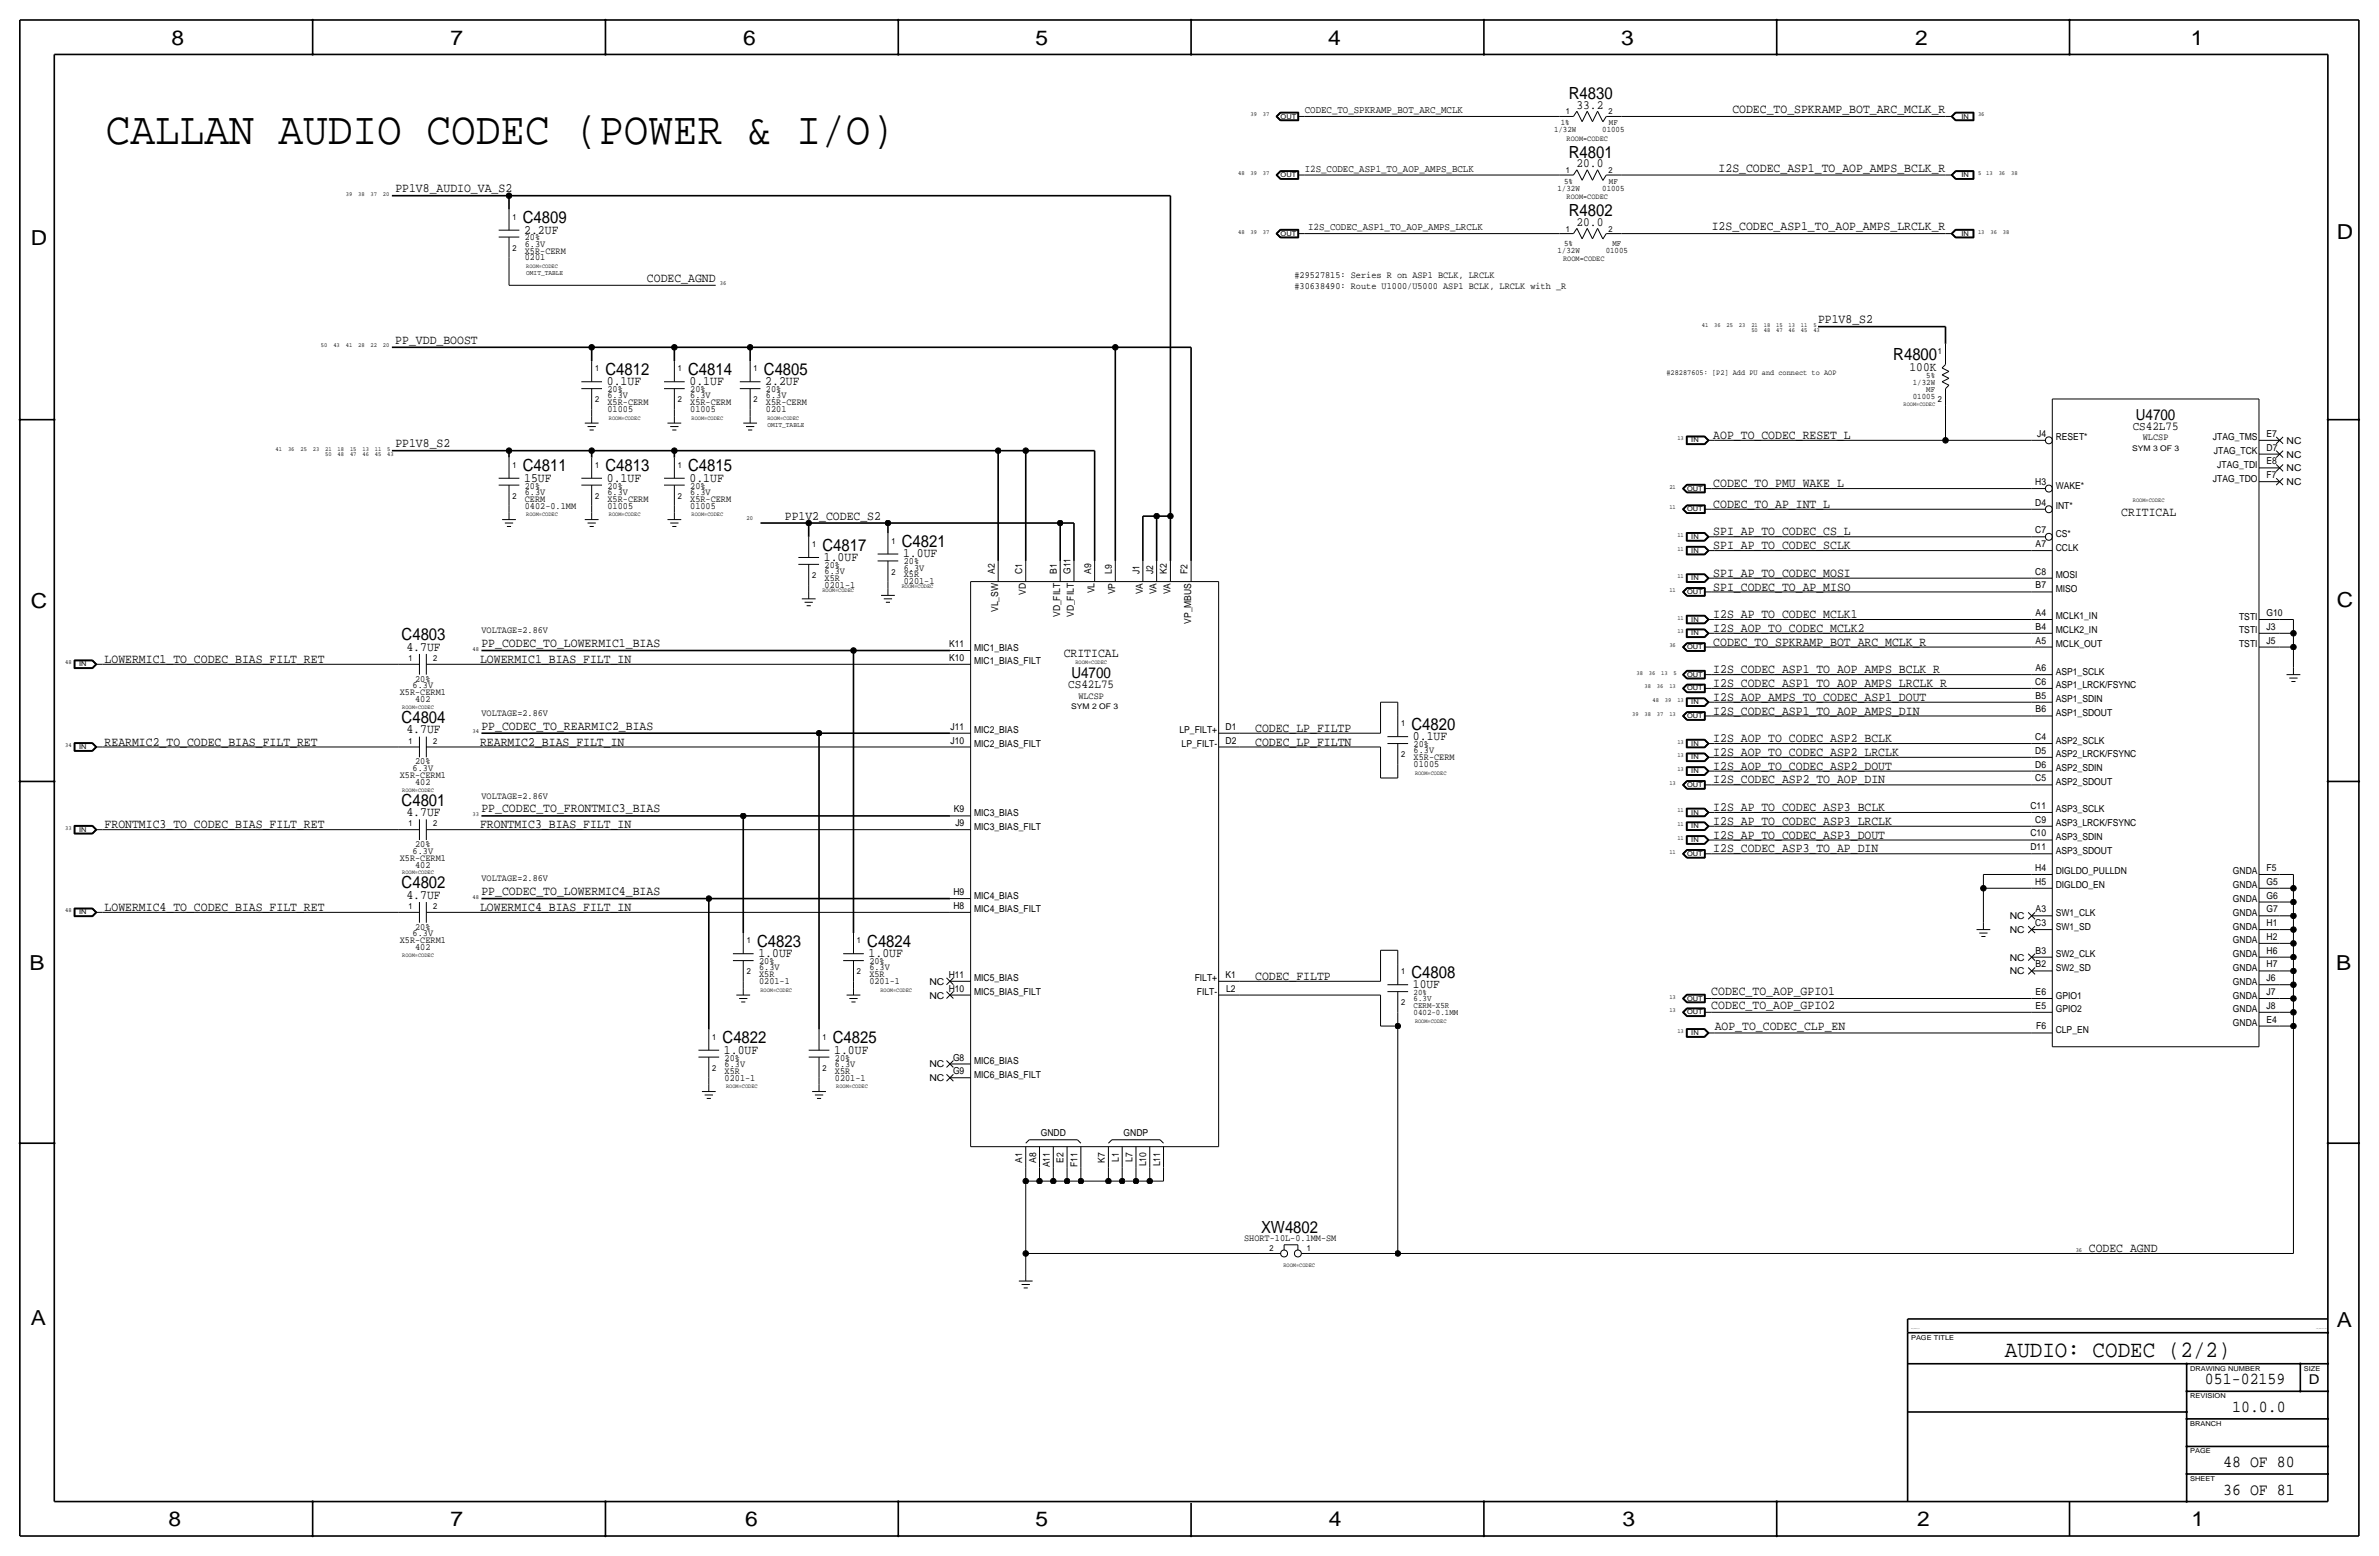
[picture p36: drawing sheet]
<svg xmlns="http://www.w3.org/2000/svg" width="877mm" height="574mm" viewBox="0 0 877 574" stroke-linecap="round" stroke-linejoin="round" font-family="sans-serif">
<defs><g id="words">
<text font-size="17" x="39.1" y="53.1">CALLAN AUDIO CODEC (POWER &amp; I/O)</text>
<text font-size="8.6" x="739.1" y="500.1">AUDIO: CODEC (2/2)</text>
<g font-size="7.6">
<text x="63.2" y="16.5">8</text>
<text x="166.1" y="16.5">7</text>
<text x="274" y="16.5">6</text>
<text x="381.7" y="16.5">5</text>
<text x="489.7" y="16.5">4</text>
<text x="597.6" y="16.5">3</text>
<text x="706.1" y="16.5">2</text>
<text x="807.7" y="16.5">1</text>
<text x="861.5" y="88.1">D</text>
<text x="11.4" y="90.4">D</text>
<text x="11.4" y="224.3">C</text>
<text x="861.5" y="223.8">C</text>
<text x="10.8" y="357.6">B</text>
<text x="861.3" y="357.4">B</text>
<text x="11.3" y="488.4">A</text>
<text x="861.5" y="489.2">A</text>
<text x="62.2" y="562.6">8</text>
<text x="166" y="562.6">7</text>
<text x="274.8" y="562.6">6</text>
<text x="381.7" y="562.6">5</text>
<text x="489.9" y="562.6">4</text>
<text x="598.1" y="562.6">3</text>
<text x="706.8" y="562.6">2</text>
<text x="807.9" y="562.6">1</text>
</g>
<g font-size="6.2">
<text x="578.3" y="36.6">R4830</text>
<text x="578.3" y="58.2">R4801</text>
<text x="192.7" y="82.3">C4809</text>
<text x="578.3" y="79.8">R4802</text>
<text x="698" y="132.8">R4800</text>
<text x="223.2" y="138.2">C4812</text>
<text x="253.7" y="138.2">C4814</text>
<text x="281.6" y="138.2">C4805</text>
<text x="192.7" y="173.7">C4811</text>
<text x="223.2" y="173.7">C4813</text>
<text x="253.7" y="173.7">C4815</text>
<text x="303.2" y="202.9">C4817</text>
<text x="332.4" y="201.7">C4821</text>
<text x="148.1" y="236">C4803</text>
<text x="148.1" y="266.4">C4804</text>
<text x="520.4" y="269">C4820</text>
<text x="148.1" y="296.9">C4801</text>
<text x="148.1" y="327.4">C4802</text>
<text x="279.1" y="349">C4823</text>
<text x="319.7" y="349">C4824</text>
<text x="520.4" y="360.4">C4808</text>
<text x="266.4" y="384.6">C4822</text>
<text x="307" y="384.6">C4825</text>
<text x="464.9" y="454.7">XW4802</text>
<text x="812.9" y="510.3">051-02159</text>
<text x="822.9" y="520.4">10.0.0</text>
<text x="819.6" y="540.8">48 OF 80</text>
<text x="819.6" y="550.9">36 OF 81</text>
</g>
<g font-size="5.6">
<text x="787.4" y="154.7">U4700</text>
<text x="395" y="249.9">U4700</text>
</g>
<text font-size="5" x="851.2" y="510.3">D</text>
<g font-size="4.7">
<text x="581.2" y="40.1">33.2</text>
<text x="638.7" y="41.7">CODEC_TO_SPKRAMP_BOT_ARC_MCLK_R</text>
<text x="581.2" y="61.7">20.0</text>
<text x="633.6" y="63.2">I2S_CODEC_ASP1_TO_AOP_AMPS_BCLK_R</text>
<text x="145.7" y="70.9">PP1V8_AUDIO_VA_S2</text>
<text x="581.2" y="83.3">20.0</text>
<text x="193.2" y="86.1">2.2UF</text>
<text x="631.1" y="84.8">I2S_CODEC_ASP1_TO_AOP_AMPS_LRCLK_R</text>
<text x="238.5" y="103.9">CODEC_AGND</text>
<text x="670.3" y="119.1">PP1V8_S2</text>
<text x="145.7" y="126.8">PP_VDD_BOOST</text>
<text x="704" y="136.7">100K</text>
<text x="223.7" y="142">0.1UF</text>
<text x="254.2" y="142">0.1UF</text>
<text x="282.1" y="142">2.2UF</text>
<text x="631.6" y="161.8">AOP_TO_CODEC_RESET_L</text>
<text x="145.7" y="164.8">PP1V8_S2</text>
<text x="193.2" y="177.5">15UF</text>
<text x="223.7" y="177.5">0.1UF</text>
<text x="254.2" y="177.5">0.1UF</text>
<text x="631.6" y="179.6">CODEC_TO_PMU_WAKE_L</text>
<text x="289.3" y="191.5">PP1V2_CODEC_S2</text>
<text x="631.6" y="187.2">CODEC_TO_AP_INT_L</text>
<text x="782" y="190.2">CRITICAL</text>
<text x="631.6" y="197.4">SPI_AP_TO_CODEC_CS_L</text>
<text x="631.6" y="202.4">SPI_AP_TO_CODEC_SCLK</text>
<text x="303.7" y="206.8">1.0UF</text>
<text x="332.9" y="205.5">1.0UF</text>
<text x="631.6" y="212.6">SPI_AP_TO_CODEC_MOSI</text>
<text x="631.6" y="217.7">SPI_CODEC_TO_AP_MISO</text>
<text x="631.6" y="227.8">I2S_AP_TO_CODEC_MCLK1</text>
<text x="631.6" y="232.9">I2S_AOP_TO_CODEC_MCLK2</text>
<text x="149.8" y="239.8">4.7UF</text>
<text x="177.5" y="238.5">PP_CODEC_TO_LOWERMIC1_BIAS</text>
<text x="631.6" y="238">CODEC_TO_SPKRAMP_BOT_ARC_MCLK_R</text>
<text x="38.6" y="244.4">LOWERMIC1_TO_CODEC_BIAS_FILT_RET</text>
<text x="177" y="244.3">LOWERMIC1_BIAS_FILT_IN</text>
<text x="392.1" y="242.3">CRITICAL</text>
<text x="631.6" y="248.2">I2S_CODEC_ASP1_TO_AOP_AMPS_BCLK_R</text>
<text x="631.6" y="253.2">I2S_CODEC_ASP1_TO_AOP_AMPS_LRCLK_R</text>
<text x="631.6" y="263.4">I2S_CODEC_ASP1_TO_AOP_AMPS_DIN</text>
<text x="631.6" y="258.3">I2S_AOP_AMPS_TO_CODEC_ASP1_DOUT</text>
<text x="177.5" y="269">PP_CODEC_TO_REARMIC2_BIAS</text>
<text x="462.7" y="269.8">CODEC_LP_FILTP</text>
<text x="38.6" y="274.8">REARMIC2_TO_CODEC_BIAS_FILT_RET</text>
<text x="149.8" y="270.3">4.7UF</text>
<text x="177" y="274.8">REARMIC2_BIAS_FILT_IN</text>
<text x="462.7" y="274.8">CODEC_LP_FILTN</text>
<text x="520.9" y="272.8">0.1UF</text>
<text x="631.6" y="273.6">I2S_AOP_TO_CODEC_ASP2_BCLK</text>
<text x="631.6" y="278.6">I2S_AOP_TO_CODEC_ASP2_LRCLK</text>
<text x="631.6" y="283.7">I2S_AOP_TO_CODEC_ASP2_DOUT</text>
<text x="631.6" y="288.8">I2S_CODEC_ASP2_TO_AOP_DIN</text>
<text x="177.5" y="299.5">PP_CODEC_TO_FRONTMIC3_BIAS</text>
<text x="631.6" y="299">I2S_AP_TO_CODEC_ASP3_BCLK</text>
<text x="38.6" y="305.3">FRONTMIC3_TO_CODEC_BIAS_FILT_RET</text>
<text x="149.8" y="300.7">4.7UF</text>
<text x="177" y="305.3">FRONTMIC3_BIAS_FILT_IN</text>
<text x="631.6" y="304">I2S_AP_TO_CODEC_ASP3_LRCLK</text>
<text x="631.6" y="309.1">I2S_AP_TO_CODEC_ASP3_DOUT</text>
<text x="631.6" y="314.2">I2S_CODEC_ASP3_TO_AP_DIN</text>
<text x="177.5" y="329.9">PP_CODEC_TO_LOWERMIC4_BIAS</text>
<text x="38.6" y="335.8">LOWERMIC4_TO_CODEC_BIAS_FILT_RET</text>
<text x="149.8" y="331.2">4.7UF</text>
<text x="177" y="335.8">LOWERMIC4_BIAS_FILT_IN</text>
<text x="279.6" y="352.8">1.0UF</text>
<text x="320.2" y="352.8">1.0UF</text>
<text x="462.7" y="361.2">CODEC_FILTP</text>
<text x="520.9" y="364.2">10UF</text>
<text x="630.9" y="371.9">CODEC_TO_AOP_GPIO2</text>
<text x="630.9" y="366.8">CODEC_TO_AOP_GPIO1</text>
<text x="632.2" y="379.5">AOP_TO_CODEC_CLP_EN</text>
<text x="266.9" y="388.4">1.0UF</text>
<text x="307.5" y="388.4">1.0UF</text>
<text x="770.1" y="461.5">CODEC_AGND</text>
</g>
<g font-size="4.5">
<text x="786.3" y="158.5">CS42L75</text>
<text x="393.8" y="253.7">CS42L75</text>
</g>
<g font-size="3.8">
<text x="481" y="41.7">CODEC_TO_SPKRAMP_BOT_ARC_MCLK</text>
<text x="481" y="63.2">I2S_CODEC_ASP1_TO_AOP_AMPS_BCLK</text>
<text x="482.3" y="84.8">I2S_CODEC_ASP1_TO_AOP_AMPS_LRCLK</text>
</g>
<g font-size="3.5">
<text x="193.5" y="88.6">20%</text>
<text x="193.5" y="93.5">X5R-CERM</text>
<text x="193.5" y="90.9">6.3V</text>
<text x="193.5" y="96">0201</text>
<text x="477.2" y="102.6">#29527815: Series R on ASP1 BCLK, LRCLK</text>
<text x="477.2" y="106.4">#30638490: Route U1000/U5000 ASP1 BCLK, LRCLK with _R</text>
<text x="224" y="144.5">20%</text>
<text x="224" y="146.8">6.3V</text>
<text x="224" y="149.4">X5R-CERM</text>
<text x="254.5" y="149.4">X5R-CERM</text>
<text x="254.5" y="146.8">6.3V</text>
<text x="254.5" y="144.5">20%</text>
<text x="282.4" y="144.5">20%</text>
<text x="282.4" y="146.8">6.3V</text>
<text x="282.4" y="149.4">X5R-CERM</text>
<text x="224" y="151.9">01005</text>
<text x="254.5" y="151.9">01005</text>
<text x="282.4" y="151.9">0201</text>
<text x="751" y="161">J4</text>
<text x="835.6" y="161">E7</text>
<text x="757.9" y="162.3">RESET*</text>
<text x="790" y="162.3">WLCSP</text>
<text x="815.8" y="162.3">JTAG_TMS</text>
<text x="816.2" y="167.4">JTAG_TCK</text>
<text x="835.6" y="166.1">D7</text>
<text x="843" y="163.6">NC</text>
<text x="817.4" y="172.5">JTAG_TDI</text>
<text x="835.6" y="171.2">E8</text>
<text x="843" y="173.7">NC</text>
<text x="843" y="168.7">NC</text>
<text x="750.3" y="178.8">H3</text>
<text x="815.8" y="177.5">JTAG_TDO</text>
<text x="835.6" y="176.3">F7</text>
<text x="843" y="178.8">NC</text>
<text x="193.5" y="184.9">CERM</text>
<text x="193.5" y="182.4">6.3V</text>
<text x="193.5" y="180.1">20%</text>
<text x="224" y="184.9">X5R-CERM</text>
<text x="224" y="182.4">6.3V</text>
<text x="224" y="180.1">20%</text>
<text x="254.5" y="184.9">X5R-CERM</text>
<text x="254.5" y="180.1">20%</text>
<text x="254.5" y="182.4">6.3V</text>
<text x="757.9" y="180.1">WAKE*</text>
<text x="193.5" y="187.5">0402-0.1MM</text>
<text x="224" y="187.5">01005</text>
<text x="254.5" y="187.5">01005</text>
<text x="750.3" y="186.4">D4</text>
<text x="757.9" y="187.7">INT*</text>
<text x="750.3" y="196.6">C7</text>
<text x="757.9" y="197.9">CS*</text>
<text x="750.5" y="201.6">A7</text>
<text x="757.9" y="202.9">CCLK</text>
<text x="304" y="209.3">20%</text>
<text x="333.2" y="208">20%</text>
<text x="304" y="214.1">X5R</text>
<text x="304" y="211.6">6.3V</text>
<text x="333.2" y="212.9">X5R</text>
<text x="333.2" y="210.3">6.3V</text>
<text x="333.2" y="215.4">0201-1</text>
<text x="366.7" y="211.6" transform="rotate(-90 366.7 211.6)">A2</text>
<text x="376.9" y="211.6" transform="rotate(-90 376.9 211.6)">C1</text>
<text x="389.6" y="211.6" transform="rotate(-90 389.6 211.6)">B1</text>
<text x="394.7" y="211.6" transform="rotate(-90 394.7 211.6)">G11</text>
<text x="402.3" y="211.6" transform="rotate(-90 402.3 211.6)">A9</text>
<text x="409.9" y="211.6" transform="rotate(-90 409.9 211.6)">L9</text>
<text x="420.1" y="211.6" transform="rotate(-90 420.1 211.6)">J1</text>
<text x="425.1" y="211.6" transform="rotate(-90 425.1 211.6)">J2</text>
<text x="430.2" y="211.6" transform="rotate(-90 430.2 211.6)">K2</text>
<text x="437.8" y="211.6" transform="rotate(-90 437.8 211.6)">F2</text>
<text x="750.3" y="211.8">C8</text>
<text x="757.9" y="213.1">MOSI</text>
<text x="304" y="216.7">0201-1</text>
<text x="378.2" y="219.3" transform="rotate(-90 378.2 219.3)">VD</text>
<text x="403.6" y="218.7" transform="rotate(-90 403.6 218.7)">VL</text>
<text x="411.2" y="219.1" transform="rotate(-90 411.2 219.1)">VP</text>
<text x="421.3" y="219.1" transform="rotate(-90 421.3 219.1)">VA</text>
<text x="426.4" y="219.1" transform="rotate(-90 426.4 219.1)">VA</text>
<text x="431.5" y="219.1" transform="rotate(-90 431.5 219.1)">VA</text>
<text x="750.5" y="216.9">B7</text>
<text x="757.9" y="218.2">MISO</text>
<text x="368" y="225.6" transform="rotate(-90 368 225.6)">VL_SW</text>
<text x="390.9" y="227.5" transform="rotate(-90 390.9 227.5)">VD_FILT</text>
<text x="395.9" y="227.5" transform="rotate(-90 395.9 227.5)">VD_FILT</text>
<text x="750.5" y="227.1">A4</text>
<text x="835.6" y="227.1">G10</text>
<text x="177.5" y="233.4">VOLTAGE=2.86V</text>
<text x="439.1" y="229.9" transform="rotate(-90 439.1 229.9)">VP_MBUS</text>
<text x="750.5" y="232.1">B4</text>
<text x="757.9" y="233.4">MCLK2_IN</text>
<text x="757.9" y="228.3">MCLK1_IN</text>
<text x="825.5" y="233.4">TSTI</text>
<text x="825.5" y="228.3">TSTI</text>
<text x="835.6" y="232.2">J3</text>
<text x="349.9" y="238.5">K11</text>
<text x="359.1" y="239.8">MIC1_BIAS</text>
<text x="750.5" y="237.2">A5</text>
<text x="757.9" y="238.5">MCLK_OUT</text>
<text x="825.5" y="238.5">TSTI</text>
<text x="835.6" y="237.2">J5</text>
<text x="349.9" y="243.6">K10</text>
<text x="359.1" y="244.9">MIC1_BIAS_FILT</text>
<text x="153.1" y="251.2">20%</text>
<text x="750.5" y="247.4">A6</text>
<text x="757.9" y="248.7">ASP1_SCLK</text>
<text x="147.4" y="256.3">X5R-CERM1</text>
<text x="152.1" y="253.7">6.3V</text>
<text x="397.6" y="257.6">WLCSP</text>
<text x="750.3" y="252.4">C6</text>
<text x="750.5" y="257.5">B5</text>
<text x="757.9" y="253.7">ASP1_LRCK/FSYNC</text>
<text x="153.1" y="258.8">402</text>
<text x="177.5" y="263.9">VOLTAGE=2.86V</text>
<text x="750.5" y="262.6">B6</text>
<text x="757.9" y="263.9">ASP1_SDOUT</text>
<text x="757.9" y="258.8">ASP1_SDIN</text>
<text x="350.5" y="269">J11</text>
<text x="451.8" y="269">D1</text>
<text x="350.5" y="274.1">J10</text>
<text x="359.1" y="270.3">MIC2_BIAS</text>
<text x="359.1" y="275.3">MIC2_BIAS_FILT</text>
<text x="434.8" y="270.3">LP_FILT+</text>
<text x="435.6" y="275.3">LP_FILT-</text>
<text x="451.8" y="274.1">D2</text>
<text x="521.2" y="275.3">20%</text>
<text x="750.3" y="272.8">C4</text>
<text x="757.9" y="274.1">ASP2_SCLK</text>
<text x="153.1" y="281.7">20%</text>
<text x="521.2" y="280.2">X5R-CERM</text>
<text x="521.2" y="277.6">6.3V</text>
<text x="750.3" y="277.8">D5</text>
<text x="757.9" y="279.1">ASP2_LRCK/FSYNC</text>
<text x="147.4" y="286.8">X5R-CERM1</text>
<text x="152.1" y="284.2">6.3V</text>
<text x="521.2" y="282.7">01005</text>
<text x="750.3" y="282.9">D6</text>
<text x="757.9" y="284.2">ASP2_SDIN</text>
<text x="153.1" y="289.3">402</text>
<text x="750.3" y="288">C5</text>
<text x="757.9" y="289.3">ASP2_SDOUT</text>
<text x="177.5" y="294.4">VOLTAGE=2.86V</text>
<text x="351.7" y="299.5">K9</text>
<text x="748.5" y="298.2">C11</text>
<text x="757.9" y="299.5">ASP3_SCLK</text>
<text x="352.2" y="304.5">J9</text>
<text x="359.1" y="300.7">MIC3_BIAS</text>
<text x="359.1" y="305.8">MIC3_BIAS_FILT</text>
<text x="750.3" y="303.2">C9</text>
<text x="757.9" y="304.5">ASP3_LRCK/FSYNC</text>
<text x="748.5" y="308.3">C10</text>
<text x="757.9" y="309.6">ASP3_SDIN</text>
<text x="147.4" y="317.2">X5R-CERM1</text>
<text x="152.1" y="314.7">6.3V</text>
<text x="153.1" y="312.2">20%</text>
<text x="748.5" y="313.4">D11</text>
<text x="757.9" y="314.7">ASP3_SDOUT</text>
<text x="153.1" y="319.8">402</text>
<text x="750.3" y="321">H4</text>
<text x="757.9" y="322.3">DIGLDO_PULLDN</text>
<text x="823.2" y="322.3">GNDA</text>
<text x="835.6" y="321">F5</text>
<text x="177.5" y="324.9">VOLTAGE=2.86V</text>
<text x="351.5" y="329.9">H9</text>
<text x="750.3" y="326.1">H5</text>
<text x="757.9" y="327.4">DIGLDO_EN</text>
<text x="823.2" y="327.4">GNDA</text>
<text x="835.6" y="326.1">G5</text>
<text x="351.5" y="335">H8</text>
<text x="359.1" y="331.2">MIC4_BIAS</text>
<text x="823.2" y="332.5">GNDA</text>
<text x="835.6" y="331.2">G6</text>
<text x="359.1" y="336.3">MIC4_BIAS_FILT</text>
<text x="740.9" y="338.8">NC</text>
<text x="750.3" y="341.4">C3</text>
<text x="750.5" y="336.3">A3</text>
<text x="757.9" y="337.6">SW1_CLK</text>
<text x="823.2" y="337.6">GNDA</text>
<text x="835.6" y="341.3">H1</text>
<text x="835.6" y="336.3">G7</text>
<text x="147.4" y="347.7">X5R-CERM1</text>
<text x="152.1" y="345.2">6.3V</text>
<text x="153.1" y="342.6">20%</text>
<text x="740.9" y="343.9">NC</text>
<text x="757.9" y="342.6">SW1_SD</text>
<text x="823.2" y="347.7">GNDA</text>
<text x="823.2" y="342.6">GNDA</text>
<text x="835.6" y="346.4">H2</text>
<text x="153.1" y="350.3">402</text>
<text x="750.5" y="351.5">B3</text>
<text x="757.9" y="352.8">SW2_CLK</text>
<text x="823.2" y="352.8">GNDA</text>
<text x="835.6" y="351.5">H6</text>
<text x="279.9" y="355.3">20%</text>
<text x="279.9" y="357.6">6.3V</text>
<text x="320.5" y="357.6">6.3V</text>
<text x="320.5" y="355.3">20%</text>
<text x="740.9" y="354.1">NC</text>
<text x="740.9" y="359.2">NC</text>
<text x="750.5" y="356.6">B2</text>
<text x="757.9" y="357.9">SW2_SD</text>
<text x="823.2" y="357.9">GNDA</text>
<text x="835.6" y="356.6">H7</text>
<text x="279.9" y="360.2">X5R</text>
<text x="279.9" y="362.7">0201-1</text>
<text x="320.5" y="360.2">X5R</text>
<text x="320.5" y="362.7">0201-1</text>
<text x="342.7" y="363">NC</text>
<text x="349.8" y="365.5">H10</text>
<text x="349.8" y="360.4">H11</text>
<text x="359.1" y="361.7">MIC5_BIAS</text>
<text x="440.4" y="361.7">FILT+</text>
<text x="451.8" y="360.4">K1</text>
<text x="452.1" y="365.5">L2</text>
<text x="823.2" y="363">GNDA</text>
<text x="835.6" y="361.7">J6</text>
<text x="342.7" y="368">NC</text>
<text x="359.1" y="366.8">MIC5_BIAS_FILT</text>
<text x="441.2" y="366.8">FILT-</text>
<text x="750.5" y="371.8">E5</text>
<text x="750.5" y="366.8">E6</text>
<text x="757.9" y="368">GPIO1</text>
<text x="823.2" y="368">GNDA</text>
<text x="835.6" y="371.8">J8</text>
<text x="835.6" y="366.8">J7</text>
<text x="757.9" y="373.1">GPIO2</text>
<text x="823.2" y="373.1">GNDA</text>
<text x="835.6" y="376.9">E4</text>
<text x="750.7" y="379.4">F6</text>
<text x="757.9" y="380.7">CLP_EN</text>
<text x="823.2" y="378.2">GNDA</text>
<text x="267.2" y="390.9">20%</text>
<text x="267.2" y="393.2">6.3V</text>
<text x="267.2" y="395.7">X5R</text>
<text x="307.8" y="393.2">6.3V</text>
<text x="307.8" y="390.9">20%</text>
<text x="307.8" y="395.7">X5R</text>
<text x="342.7" y="393.4">NC</text>
<text x="351.3" y="396">G9</text>
<text x="351.3" y="390.9">G8</text>
<text x="359.1" y="392.2">MIC6_BIAS</text>
<text x="267.2" y="398.3">0201-1</text>
<text x="307.8" y="398.3">0201-1</text>
<text x="342.7" y="398.5">NC</text>
<text x="359.1" y="397.3">MIC6_BIAS_FILT</text>
<text x="383.7" y="418.8">GNDD</text>
<text x="414.2" y="418.8">GNDP</text>
<text x="376.9" y="428.5" transform="rotate(-90 376.9 428.5)">A1</text>
<text x="382" y="428.5" transform="rotate(-90 382 428.5)">A8</text>
<text x="387" y="430.2" transform="rotate(-90 387 430.2)">A11</text>
<text x="392.1" y="428.5" transform="rotate(-90 392.1 428.5)">E2</text>
<text x="397.2" y="430.1" transform="rotate(-90 397.2 430.1)">F11</text>
<text x="407.4" y="428.5" transform="rotate(-90 407.4 428.5)">K7</text>
<text x="412.4" y="428.1" transform="rotate(-90 412.4 428.1)">L1</text>
<text x="417.5" y="428.1" transform="rotate(-90 417.5 428.1)">L7</text>
<text x="422.6" y="429.9" transform="rotate(-90 422.6 429.9)">L10</text>
<text x="427.7" y="429.9" transform="rotate(-90 427.7 429.9)">L11</text>
<text x="458.7" y="457.5">SHORT-10L-0.1MM-SM</text>
</g>
<g font-size="3.1">
<text x="575.4" y="46.2">1%</text>
<text x="577.3" y="42.2">1</text>
<text x="593" y="42.2">2</text>
<text x="593.2" y="46.2">MF</text>
<text x="572.9" y="48.8">1/32W</text>
<text x="590.7" y="48.8">01005</text>
<text x="577.3" y="63.8">1</text>
<text x="593" y="63.8">2</text>
<text x="574.2" y="70.4">1/32W</text>
<text x="576.7" y="67.8">5%</text>
<text x="590.7" y="70.4">01005</text>
<text x="593.2" y="67.8">MF</text>
<text x="188.9" y="81">1</text>
<text x="577.3" y="85.3">1</text>
<text x="593" y="85.3">2</text>
<text x="188.9" y="92.5">2</text>
<text x="574.2" y="93.2">1/32W</text>
<text x="576.7" y="90.7">5%</text>
<text x="592" y="93.2">01005</text>
<text x="594.4" y="90.7">MF</text>
<text x="714.5" y="130.6">1</text>
<text x="219.4" y="136.9">1</text>
<text x="249.9" y="136.9">1</text>
<text x="277.8" y="136.9">1</text>
<text x="705.2" y="142">1/32W</text>
<text x="710.1" y="139.4">5%</text>
<text x="219.4" y="148.3">2</text>
<text x="249.9" y="148.3">2</text>
<text x="277.8" y="148.3">2</text>
<text x="705.2" y="147.1">01005</text>
<text x="710.1" y="144.5">MF</text>
<text x="714.5" y="148.3">2</text>
<text x="188.9" y="172.5">1</text>
<text x="219.4" y="172.5">1</text>
<text x="249.9" y="172.5">1</text>
<text x="188.9" y="183.9">2</text>
<text x="219.4" y="183.9">2</text>
<text x="249.9" y="183.9">2</text>
<text x="299.4" y="201.7">1</text>
<text x="328.6" y="200.4">1</text>
<text x="299.4" y="213.1">2</text>
<text x="328.6" y="211.8">2</text>
<text x="150.6" y="243.6">1</text>
<text x="159.7" y="243.6">2</text>
<text x="516.6" y="267.7">1</text>
<text x="150.6" y="274.1">1</text>
<text x="159.7" y="274.1">2</text>
<text x="516.6" y="279.1">2</text>
<text x="150.6" y="304.5">1</text>
<text x="159.7" y="304.5">2</text>
<text x="150.6" y="335">1</text>
<text x="159.7" y="335">2</text>
<text x="275.3" y="347.7">1</text>
<text x="315.9" y="347.7">1</text>
<text x="275.3" y="359.2">2</text>
<text x="315.9" y="359.2">2</text>
<text x="516.6" y="359.2">1</text>
<text x="516.6" y="370.6">2</text>
<text x="521.2" y="369.1">6.3V</text>
<text x="521.2" y="371.6">CERM-X5R</text>
<text x="521.2" y="366.8">20%</text>
<text x="521.2" y="374.1">0402-0.1MM</text>
<text x="262.6" y="383.3">1</text>
<text x="303.2" y="383.3">1</text>
<text x="262.6" y="394.7">2</text>
<text x="303.2" y="394.7">2</text>
<text x="468.1" y="461">2</text>
<text x="481.8" y="461">1</text>
</g>
<g font-size="2.9">
<text x="577.5" y="51.8">ROOM=CODEC</text>
<text x="577.5" y="73.4">ROOM=CODEC</text>
<text x="576.3" y="96.3">ROOM=CODEC</text>
<text x="614.4" y="138.2">#28287605: [P2] Add PU and connect to AOP</text>
<text x="786" y="166.1">SYM 3 OF 3</text>
<text x="394.9" y="261.4">SYM 2 OF 3</text>
</g>
<g font-size="2.6">
<text x="194" y="101.3">OMIT_TABLE</text>
<text x="282.9" y="157.2">OMIT_TABLE</text>
</g>
<g font-size="2.5">
<text x="472.1" y="43.7">OUT</text>
<text x="723.1" y="43.7">IN</text>
<text x="472.1" y="65.3">OUT</text>
<text x="723.1" y="65.3">IN</text>
<text x="472.1" y="86.9">OUT</text>
<text x="723.1" y="86.9">IN</text>
<text x="623.5" y="163.1">IN</text>
<text x="622" y="180.8">OUT</text>
<text x="622" y="188.5">OUT</text>
<text x="623.5" y="203.7">IN</text>
<text x="623.5" y="198.6">IN</text>
<text x="623.5" y="213.9">IN</text>
<text x="622" y="218.9">OUT</text>
<text x="623.5" y="229.1">IN</text>
<text x="622" y="239.3">OUT</text>
<text x="623.5" y="234.2">IN</text>
<text x="29.2" y="245.6">IN</text>
<text x="622" y="249.4">OUT</text>
<text x="622" y="254.5">OUT</text>
<text x="623.5" y="259.6">IN</text>
<text x="622" y="264.7">OUT</text>
<text x="623.5" y="274.8">IN</text>
<text x="29.2" y="276.1">IN</text>
<text x="623.5" y="279.9">IN</text>
<text x="623.5" y="285">IN</text>
<text x="622" y="290.1">OUT</text>
<text x="623.5" y="300.2">IN</text>
<text x="623.5" y="305.3">IN</text>
<text x="29.2" y="306.6">IN</text>
<text x="623.5" y="310.4">IN</text>
<text x="622" y="315.5">OUT</text>
<text x="29.2" y="337.1">IN</text>
<text x="622" y="368.8">OUT</text>
<text x="622" y="373.9">OUT</text>
<text x="623.5" y="381.5">IN</text>
<text x="704.5" y="493.8">PAGE TITLE</text>
<text x="807.4" y="505.2">DRAWING NUMBER</text>
<text x="849.3" y="505.2">SIZE</text>
<text x="807.4" y="515.4">REVISION</text>
<text x="807.4" y="525.5">BRANCH</text>
<text x="807.4" y="535.7">PAGE</text>
<text x="807.4" y="545.8">SHEET</text>
</g>
<g font-size="2.3">
<text x="461" y="42.9">39</text>
<text x="465.6" y="42.9">37</text>
<text x="729.2" y="42.9">36</text>
<text x="456.4" y="64.5">48</text>
<text x="461" y="64.5">39</text>
<text x="465.6" y="64.5">37</text>
<text x="729.2" y="64.5">5</text>
<text x="732.3" y="64.5">13</text>
<text x="736.9" y="64.5">36</text>
<text x="741.4" y="64.5">38</text>
<text x="127.5" y="72.1">39</text>
<text x="132" y="72.1">38</text>
<text x="136.6" y="72.1">37</text>
<text x="141.2" y="72.1">20</text>
<text x="456.4" y="86.1">48</text>
<text x="461" y="86.1">39</text>
<text x="465.6" y="86.1">37</text>
<text x="729.2" y="86.1">13</text>
<text x="733.8" y="86.1">36</text>
<text x="738.4" y="86.1">38</text>
<text x="265.4" y="105.2">36</text>
<text x="627.4" y="120.4">41</text>
<text x="632" y="120.4">36</text>
<text x="636.5" y="120.4">25</text>
<text x="641.1" y="120.4">23</text>
<text x="645.7" y="122.2">50</text>
<text x="645.7" y="120.4">21</text>
<text x="650.2" y="122.2">48</text>
<text x="650.2" y="120.4">18</text>
<text x="654.8" y="122.2">47</text>
<text x="654.8" y="120.4">15</text>
<text x="659.4" y="122.2">46</text>
<text x="659.4" y="120.4">13</text>
<text x="664" y="122.2">45</text>
<text x="664" y="120.4">11</text>
<text x="668.5" y="122.2">43</text>
<text x="668.5" y="120.4">5</text>
<text x="118.3" y="128">50</text>
<text x="122.9" y="128">43</text>
<text x="127.5" y="128">41</text>
<text x="132" y="128">28</text>
<text x="136.6" y="128">22</text>
<text x="141.2" y="128">20</text>
<text x="101.6" y="166.1">41</text>
<text x="106.2" y="166.1">36</text>
<text x="110.8" y="166.1">25</text>
<text x="115.3" y="166.1">23</text>
<text x="119.9" y="167.9">50</text>
<text x="119.9" y="166.1">21</text>
<text x="124.5" y="167.9">48</text>
<text x="124.5" y="166.1">18</text>
<text x="129" y="167.9">47</text>
<text x="129" y="166.1">15</text>
<text x="133.6" y="167.9">46</text>
<text x="133.6" y="166.1">13</text>
<text x="138.2" y="167.9">45</text>
<text x="138.2" y="166.1">11</text>
<text x="142.8" y="167.9">43</text>
<text x="142.8" y="166.1">5</text>
<text x="618.4" y="162.3">13</text>
<text x="615.4" y="180.1">21</text>
<text x="275.2" y="191.5">20</text>
<text x="615.4" y="187.7">11</text>
<text x="618.4" y="197.9">11</text>
<text x="618.4" y="202.9">11</text>
<text x="618.4" y="213.1">11</text>
<text x="615.4" y="218.2">11</text>
<text x="618.4" y="233.4">13</text>
<text x="618.4" y="228.3">11</text>
<text x="174.2" y="239.8">48</text>
<text x="615.4" y="238.5">36</text>
<text x="24" y="244.9">48</text>
<text x="603.3" y="248.7">38</text>
<text x="607.9" y="248.7">36</text>
<text x="612.4" y="248.7">13</text>
<text x="617" y="248.7">5</text>
<text x="606.3" y="253.7">38</text>
<text x="610.9" y="253.7">36</text>
<text x="615.4" y="253.7">13</text>
<text x="601.7" y="263.9">39</text>
<text x="606.3" y="263.9">38</text>
<text x="609.2" y="258.8">48</text>
<text x="610.9" y="263.9">37</text>
<text x="613.8" y="258.8">39</text>
<text x="615.4" y="263.9">13</text>
<text x="618.4" y="258.8">13</text>
<text x="24" y="275.3">34</text>
<text x="174.2" y="270.3">34</text>
<text x="618.4" y="274.1">13</text>
<text x="618.4" y="279.1">13</text>
<text x="618.4" y="284.2">13</text>
<text x="615.4" y="289.3">13</text>
<text x="618.4" y="299.5">11</text>
<text x="24" y="305.8">33</text>
<text x="174.2" y="300.7">33</text>
<text x="618.4" y="304.5">11</text>
<text x="618.4" y="309.6">11</text>
<text x="615.4" y="314.7">11</text>
<text x="174.2" y="331.2">48</text>
<text x="24" y="336.3">48</text>
<text x="615.4" y="368">13</text>
<text x="615.4" y="373.1">13</text>
<text x="618.4" y="380.7">13</text>
<text x="765.3" y="461.5">36</text>
</g>
<g font-size="2.2">
<text x="194" y="98.8">ROOM=CODEC</text>
<text x="701.8" y="149.6">ROOM=CODEC</text>
<text x="224.5" y="154.7">ROOM=CODEC</text>
<text x="255" y="154.7">ROOM=CODEC</text>
<text x="282.9" y="154.7">ROOM=CODEC</text>
<text x="786.3" y="185.2">ROOM=CODEC</text>
<text x="194" y="190.2">ROOM=CODEC</text>
<text x="224.5" y="190.2">ROOM=CODEC</text>
<text x="255" y="190.2">ROOM=CODEC</text>
<text x="303.2" y="218.2">ROOM=CODEC</text>
<text x="332.4" y="216.9">ROOM=CODEC</text>
<text x="396.5" y="244.9">ROOM=CODEC</text>
<text x="148.3" y="261.4">ROOM=CODEC</text>
<text x="521.7" y="285.5">ROOM=CODEC</text>
<text x="148.3" y="291.8">ROOM=CODEC</text>
<text x="148.3" y="322.3">ROOM=CODEC</text>
<text x="148.3" y="352.8">ROOM=CODEC</text>
<text x="280.4" y="365.5">ROOM=CODEC</text>
<text x="324.6" y="365.5">ROOM=CODEC</text>
<text x="521.7" y="376.9">ROOM=CODEC</text>
<text x="267.7" y="401.1">ROOM=CODEC</text>
<text x="308.3" y="401.1">ROOM=CODEC</text>
<text x="473.2" y="467.1">ROOM=CODEC</text>
</g>
<g font-size=".4">
<text x="704.5" y="490">SYNC_MASTER=sync</text>
<text x="853.9" y="490">SYNC_DATE=04/14/2017</text>
</g>
</g></defs>
<g fill="none" stroke="#000" stroke-width=".37">
<path d="M470.4 42.9l1.6 1.6zM470.4 42.9l1.6-1.5zM470.6 42.9l1.4-1.4zM470.6 42.9l1.4 1.5zM470.7 42.9l1.4-1.3zM470.7 42.9l1.4 1.4zM470.9 42.9l1.2 1.3zM470.9 42.9l1.2-1.2zM472 41.4h6.8zM472 44.5h6.8zM472 44.4h6.7zM472 41.5h6.7z"/>
<path d="M472.1 44.3h6.5zM472.1 41.6h6.5zM472.1 44.2h6.4zM472.1 41.7h6.4zM478.5 41.7v2.5zM478.5 42.9h2.5zM478.6 41.6v2.7zM478.7 41.5v2.9zM478.8 41.4v3.1zM481 42.9h94zM575 42.9h5.1zM581.4 41l1.9 3.9z"/>
<path d="M581.4 41l-1.3 1.9zM585.2 41l-1.9 3.9zM585.2 41l1.9 3.9zM589 41l-1.9 3.9zM589 41l1.9 3.9zM592.2 42.9h5.7zM592.2 42.9l-1.3 2.1zM597.9 42.9h119.3zM717.2 42.9h2.6zM719.3 42.9l1.6 1.6zM719.3 42.9l1.6-1.5zM719.5 42.9l1.5-1.4z"/>
<path d="M719.5 42.9l1.5 1.5zM719.6 42.9l1.4-1.3zM719.6 42.9l1.4 1.4zM719.8 42.9l1.3 1.3zM719.8 42.9l1.3-1.2zM720.9 41.4h6.8zM720.9 44.5h6.8zM721 44.4h6.6zM721 41.5h6.6zM721 44.3h6.5zM721 41.6h6.5zM721.1 41.7h6.3z"/>
<path d="M721.1 44.2h6.3zM727.4 41.7v2.5zM727.5 41.6v2.7zM727.6 41.5v2.9zM727.7 41.4v3.1zM187.7 77.2v7.6zM470.4 64.5l1.6 1.6zM470.4 64.5l1.6-1.6zM470.6 64.5l1.4-1.5zM470.6 64.5l1.4 1.5zM470.7 64.5l1.4-1.4zM470.7 64.5l1.4 1.4z"/>
<path d="M470.9 64.5l1.2 1.3zM472 62.9h6.8zM472 66.1h6.8zM472 66h6.7zM472 63h6.7zM472.1 65.9h6.5zM472.1 63.1h6.5zM472.1 65.8h6.4zM472.1 63.2h6.4zM472.1 63.2l-1.2 1.3zM478.5 63.2v2.6zM478.5 64.5h2.5z"/>
<path d="M478.6 63.1v2.8zM478.7 63v3zM478.8 62.9v3.2zM481 64.5h94zM575 64.5h5.1zM581.4 62.6l1.9 3.8zM581.4 62.6l-1.3 1.9zM585.2 62.6l-1.9 3.8zM585.2 62.6l1.9 3.8zM589 62.6l-1.9 3.8zM589 62.6l1.9 3.8zM592.2 64.5h5.7z"/>
<path d="M592.2 64.5l-1.3 2zM597.9 64.5h119.3zM717.2 64.5h2.6zM719.3 64.5l1.6 1.6zM719.3 64.5l1.6-1.6zM719.5 64.5l1.5-1.5zM719.5 64.5l1.5 1.5zM719.6 64.5l1.4-1.4zM719.6 64.5l1.4 1.4zM719.8 64.5l1.3 1.3zM719.8 64.5l1.3-1.3zM720.9 62.9h6.8z"/>
<path d="M720.9 66.1h6.8zM721 66h6.6zM721 63h6.6zM721 65.9h6.5zM721 63.1h6.5zM721.1 63.2h6.3zM721.1 65.8h6.3zM727.4 63.2v2.6zM727.5 63.1v2.8zM727.6 63v3zM727.7 62.9v3.2zM183.8 84.8h7.7z"/>
<path d="M183.8 87.4h7.7zM187.7 95v10.2zM187.7 87.4v7.6zM470.4 86.1l1.6 1.6zM470.4 86.1l1.6-1.6zM470.6 86.1l1.4-1.5zM470.6 86.1l1.4 1.5zM470.7 86.1l1.4-1.4zM470.7 86.1l1.4 1.4zM470.9 86.1l1.2 1.3zM470.9 86.1l1.2-1.3zM472 84.5h6.8z"/>
<path d="M472 87.7h6.8zM472 87.6h6.7zM472 84.6h6.7zM472.1 87.5h6.5zM472.1 84.7h6.5zM472.1 87.4h6.4zM472.1 84.8h6.4zM478.5 84.8v2.6zM478.5 86.1h2.5zM478.6 84.7v2.8zM478.7 84.6v3zM478.8 84.5v3.2z"/>
<path d="M481 86.1h94zM575 86.1h5.1zM581.4 84.2l1.9 3.8zM581.4 84.2l-1.3 1.9zM585.2 84.2l-1.9 3.8zM585.2 84.2l1.9 3.8zM589 84.2l-1.9 3.8zM589 84.2l1.9 3.8zM592.2 86.1h5.7zM592.2 86.1l-1.3 2zM597.9 86.1h119.3zM717.2 86.1h2.6z"/>
<path d="M719.3 86.1l1.6 1.6zM719.3 86.1l1.6-1.6zM719.5 86.1l1.5-1.5zM719.5 86.1l1.5 1.5zM719.6 86.1l1.4-1.4zM719.6 86.1l1.4 1.4zM719.8 86.1l1.3 1.3zM719.8 86.1l1.3-1.3zM720.9 84.5h6.8zM720.9 87.7h6.8zM721 87.6h6.6zM721 84.6h6.6z"/>
<path d="M721 87.5h6.5zM721 84.7h6.5zM721.1 84.8h6.3zM721.1 87.4h6.3zM727.4 84.8v2.6zM727.5 84.7v2.8zM727.6 84.6v3zM727.7 84.5v3.2zM187.7 105.2h76.2zM218.1 133.1v7.6zM248.6 133.1v7.6zM276.6 133.1v7.6z"/>
<path d="M716 138.2l2.5-1.3zM716 135.6l1.2-1.2zM716 135.6l2.5 1.3zM716 138.2l2.5 1.2zM717.2 126.7v7.7zM214.3 143.3h7.6zM214.3 140.7h7.6zM215.6 156h5.1zM216.6 157.2h3.1zM217.4 158.5h1.5zM218.1 150.9v2.5zM218.1 153.4v2.6z"/>
<path d="M218.1 143.3v7.6zM244.8 140.7h7.6zM244.8 143.3h7.6zM246.1 156h5.1zM247.1 157.2h3zM247.9 158.5h1.5zM248.6 150.9v2.5zM248.6 153.4v2.6zM248.6 143.3v7.6zM272.7 140.7h7.7zM272.7 143.3h7.7zM274 156h5.1z"/>
<path d="M275 157.2h3.1zM275.8 158.5h1.5zM276.6 150.9v2.5zM276.6 143.3v7.6zM276.6 153.4v2.6zM716 140.7l2.5-1.3zM716 140.7l2.5 1.3zM717.2 143.3l1.3-1.3zM717.2 149.6v12.7zM717.2 143.3v6.3zM756.6 147.1v238.7zM756.6 147.1h76.2z"/>
<path d="M832.8 147.1v238.7zM183.8 176.3h7.7zM183.8 178.8h7.7zM187.7 168.7v7.6zM187.7 178.8v7.6zM214.3 178.8h7.6zM214.3 176.3h7.6zM218.1 168.7v7.6zM218.1 178.8v7.6zM244.8 176.3h7.6zM244.8 178.8h7.6zM248.6 168.7v7.6z"/>
<path d="M248.6 178.8v7.6zM621.7 160.7v3.2zM621.7 163.9h6.8zM621.7 160.7h6.8zM621.8 160.8h6.6zM621.8 160.8v3zM621.8 163.8h6.6zM621.8 178.5h6.8zM621.9 160.9h6.5zM621.9 160.9v2.8zM621.9 163.7h6.5zM621.9 178.6h6.6z"/>
<path d="M621.9 178.7h6.5zM622 161h6.3zM622 161v2.6zM622 163.6h6.3zM622 178.8h6.3zM628.3 161l1.3 1.3zM628.3 163.6l1.3-1.3zM628.3 178.8v2.6zM628.4 160.9l1.4 1.4zM628.4 163.8l1.5-1.5zM628.4 178.7v2.8zM628.4 160.8l1.5 1.5z"/>
<path d="M628.5 160.7l1.6 1.6zM628.5 178.6v3zM628.6 178.5v3.2zM629.6 162.3h2.6zM629.8 162.3l-1.4 1.4zM630.1 162.3l-1.6 1.6zM632.2 162.3h85zM717.2 162.3h31.8zM749 162.3h5zM832.8 177.5h7.6zM832.8 167.4h7.6zM832.8 162.3h7.6z"/>
<path d="M832.8 172.5h7.6zM839.2 178.8l2.5-2.5zM839.2 176.3l2.5 2.5zM839.2 173.7l2.5-2.5zM839.2 171.2l2.5 2.5zM839.2 166.1l2.5 2.6zM839.2 163.6l2.5-2.6zM839.2 161l2.5 2.6zM841.7 166.1l-2.5 2.6zM185.1 191.5h5.1zM186.1 192.8h3.1zM186.9 194.1h1.5z"/>
<path d="M187.7 186.4v2.6zM187.7 189v2.5zM215.6 191.5h5.1zM216.6 192.8h3.1zM217.4 194.1h1.5zM218.1 186.4v2.6zM218.1 189v2.5zM246.1 191.5h5.1zM247.1 192.8h3zM247.9 194.1h1.5zM248.6 186.4v2.6zM248.6 189v2.5z"/>
<path d="M298.1 197.9v7.6zM327.4 196.6v7.6zM620.3 180.1l1.5 1.6zM620.3 187.7l1.5 1.6zM620.3 180.1l1.5-1.6zM620.3 187.7l1.5-1.6zM620.4 180.1l1.5-1.5zM620.4 187.7l1.5-1.5zM620.4 180.1l1.5 1.5zM620.4 187.7l1.5 1.5zM620.6 180.1l1.3-1.4zM620.6 187.7l1.3-1.4z"/>
<path d="M620.6 180.1l1.3 1.4zM620.6 187.7l1.3 1.4zM620.7 180.1l1.3 1.3zM620.7 187.7l1.3 1.3zM620.7 180.1l1.3-1.3zM620.7 187.7l1.3-1.3zM621.7 196.3v3.1zM621.7 199.4h6.8zM621.7 196.3h6.8zM621.8 196.4h6.6zM621.8 196.4v2.9zM621.8 199.3h6.6z"/>
<path d="M621.8 186.1h6.8zM621.8 181.7h6.8zM621.8 189.3h6.8zM621.9 181.6h6.6zM621.9 189.2h6.6zM621.9 196.5h6.5zM621.9 196.5v2.7zM621.9 199.2h6.5zM621.9 186.2h6.6zM621.9 181.5h6.5zM621.9 189.1h6.5zM621.9 186.3h6.5z"/>
<path d="M622 181.4h6.3zM622 196.6h6.3zM622 196.6v2.5zM622 199.1h6.3zM622 186.4h6.3zM622 189h6.3zM628.3 180.1h2.6zM628.3 187.7h2.6zM628.3 196.6l1.3 1.3zM628.3 199.1l1.3-1.2zM628.3 186.4v2.6zM628.4 196.5l1.4 1.4z"/>
<path d="M628.4 199.3l1.5-1.4zM628.4 186.3v2.8zM628.4 196.4l1.5 1.5zM628.5 196.3l1.6 1.6zM628.5 186.2v3zM628.6 186.1v3.2zM629.6 197.9h2.6zM629.8 197.9l-1.4 1.3zM630.1 197.9l-1.6 1.5zM630.9 187.7h118.1zM630.9 180.1h118.1zM632.2 197.9h116.8z"/>
<path d="M749 197.9h5zM749 187.7h5zM749 180.1h5zM294.3 208h7.7zM294.3 205.5h7.7zM298.1 215.6v2.6zM298.1 218.2v2.5zM298.1 208v7.6zM323.5 204.2h7.7zM323.5 206.8h7.7zM324.8 219.5h5.1zM327.4 214.4v2.5z"/>
<path d="M327.4 216.9v2.6zM327.4 206.8v7.6zM357.8 214.4h91.5zM357.8 214.4v208.3zM368 206.8v7.6zM378.2 206.8v7.6zM390.9 206.8v7.6zM395.9 206.8v7.6zM403.6 206.8v7.6zM411.2 206.8v7.6zM421.3 206.8v7.6zM426.4 206.8v7.6z"/>
<path d="M431.5 206.8v7.6zM439.1 206.8v7.6zM449.3 214.4v208.3zM620.3 218.2l1.5 1.6zM620.4 218.2l1.5-1.5zM620.4 218.2l1.5 1.5zM620.6 218.2l1.3-1.4zM620.6 218.2l1.3 1.4zM620.7 218.2l1.3 1.3zM620.7 218.2l1.3-1.3zM621.7 201.4v3.1zM621.7 204.5h6.8z"/>
<path d="M621.7 211.5v3.2zM621.7 214.7h6.8zM621.7 201.4h6.8zM621.7 211.5h6.8zM621.8 201.5h6.6zM621.8 211.6h6.6zM621.8 201.5v2.9zM621.8 204.4h6.6zM621.8 211.6v3zM621.8 214.6h6.6zM621.8 216.6h6.8zM621.8 216.6l-1.5 1.6z"/>
<path d="M621.8 219.8h6.8zM621.9 219.7h6.6zM621.9 201.6h6.5zM621.9 211.7h6.5zM621.9 216.7h6.6zM621.9 201.6v2.7zM621.9 204.3h6.5zM621.9 211.7v2.8zM621.9 214.5h6.5zM621.9 219.6h6.5zM621.9 216.8h6.5zM622 216.9h6.3z"/>
<path d="M622 219.5h6.3zM622 201.7h6.3zM622 201.7v2.5zM622 204.2h6.3zM622 211.8h6.3zM622 211.8v2.6zM622 214.4h6.3zM628.3 218.2h2.6zM628.3 201.7l1.3 1.2zM628.3 211.8l1.3 1.3zM628.3 216.9v2.6zM628.3 204.2l1.3-1.3z"/>
<path d="M628.3 214.4l1.3-1.3zM628.4 204.3l1.4-1.4zM628.4 214.5l1.4-1.4zM628.4 201.6l1.4 1.3zM628.4 211.7l1.4 1.4zM628.4 216.8v2.8zM628.4 204.4l1.5-1.5zM628.4 214.6l1.5-1.5zM628.4 201.5l1.5 1.4zM628.4 211.6l1.5 1.5zM628.5 201.4l1.6 1.5zM628.5 211.5l1.6 1.6z"/>
<path d="M628.5 214.7l1.6-1.6zM628.5 216.7v3zM628.6 216.6v3.2zM629.6 202.9h2.6zM629.6 213.1h2.6zM630.1 202.9l-1.6 1.6zM630.9 218.2h118.1zM632.2 213.1h116.8zM632.2 202.9h116.8zM749 202.9h7.6zM749 213.1h7.6zM749 218.2h7.6z"/>
<path d="M295.6 220.7h5.1zM296.6 222h3.1zM297.4 223.3h1.5zM325.8 220.7h3.1zM326.6 222h1.5zM350.2 239.8h7.6zM620.3 238.5l1.5 1.6zM620.3 238.5l1.5-1.6zM620.4 238.5l1.5-1.5zM620.4 238.5l1.5 1.5zM620.6 238.5l1.3-1.4zM620.6 238.5l1.3 1.4z"/>
<path d="M620.7 238.5l1.3 1.3zM620.7 238.5l1.3-1.3zM621.7 231.9v3.1zM621.7 235h6.8zM621.7 226.8v3.1zM621.7 229.9h6.8zM621.7 231.9h6.8zM621.7 226.8h6.8zM621.8 232h6.6zM621.8 226.9h6.6zM621.8 232v2.9zM621.8 234.9h6.6z"/>
<path d="M621.8 226.9v2.9zM621.8 229.8h6.6zM621.8 236.9h6.8zM621.9 240h6.6zM621.9 232.1h6.5zM621.9 227h6.5zM621.9 237h6.6zM621.9 232.1v2.7zM621.9 234.8h6.5zM621.9 227v2.7zM621.9 229.7h6.5zM621.9 239.9h6.5z"/>
<path d="M621.9 237.1h6.5zM622 237.2h6.3zM622 239.8h6.3zM622 232.2h6.3zM622 232.2v2.5zM622 234.7h6.3zM622 227.1h6.3zM622 227.1v2.5zM622 229.6h6.3zM628.3 238.5h2.6zM628.3 232.2l1.3 1.2zM628.3 227.1l1.3 1.2z"/>
<path d="M628.3 237.2v2.6zM628.3 234.7l1.3-1.3zM628.3 229.6l1.3-1.3zM628.4 234.8l1.4-1.4zM628.4 229.7l1.4-1.4zM628.4 232.1l1.4 1.3zM628.4 227l1.4 1.3zM628.4 237.1v2.8zM628.4 234.9l1.5-1.5zM628.4 229.8l1.5-1.5zM628.4 232l1.5 1.4zM628.4 226.9l1.5 1.4z"/>
<path d="M628.5 231.9l1.6 1.5zM628.5 226.8l1.6 1.5zM628.5 237v3zM628.6 236.9v3.2zM629.6 233.4h2.6zM629.6 228.3h2.6zM630.1 233.4l-1.6 1.6zM630.1 228.3l-1.6 1.6zM630.9 238.5h118.1zM632.2 228.3h116.8zM632.2 233.4h116.8zM749 238.5h7.6z"/>
<path d="M749 233.4h7.6zM749 228.3h7.6zM832.8 228.3h7.6zM832.8 233.4h7.6zM832.8 238.5h7.6zM840.4 238.5h5.1zM840.4 233.4h5.1zM840.4 228.3h5.1zM845.5 228.3v5.1zM845.5 233.4v5.1zM845.5 238.5v7.6zM27.3 243.3h6.8z"/>
<path d="M27.3 243.3v3.1zM27.3 246.4h6.8zM27.4 243.4h6.7zM27.4 243.4v2.9zM27.4 246.3h6.7zM27.5 243.5v2.7zM27.5 246.2h6.5zM27.5 243.5h6.5zM27.6 243.6h6.4zM27.6 243.6v2.5zM27.6 246.1h6.4zM34 243.6l1.3 1.3z"/>
<path d="M34 246.1l1.3-1.2zM34 243.5l1.4 1.4zM34 246.2l1.4-1.3zM34.1 246.3l1.5-1.4zM34.1 243.4l1.5 1.5zM34.1 246.4l1.6-1.5zM34.1 243.3l1.6 1.6zM35.3 244.9h2.5zM37.8 244.9h109.2zM147 244.9h7.6zM154.6 241v7.7zM157.2 244.9h7.6z"/>
<path d="M157.2 241v7.7zM164.8 244.9h185.4zM350.2 244.9h7.6zM509 258.8h6.3zM509 258.8v11.5zM515.3 258.8v5.1zM620.3 253.7l1.5 1.6zM620.3 248.7l1.5 1.5zM620.3 248.7l1.5-1.6zM620.4 253.7l1.5-1.4zM620.4 248.7l1.5-1.5zM620.4 253.7l1.5 1.5z"/>
<path d="M620.4 248.7l1.5 1.4zM620.6 248.7l1.3-1.4zM620.6 253.7l1.3 1.4zM620.6 248.7l1.3 1.3zM620.7 253.7l1.3 1.3zM620.7 248.7l1.3 1.2zM620.7 253.7l1.3-1.2zM620.7 248.7l1.3-1.3zM621.7 257.3v3.1zM621.7 257.3h6.8zM621.8 257.4h6.6zM621.8 257.4v2.9z"/>
<path d="M621.8 252.2h6.8zM621.8 247.1h6.8zM621.8 252.2l-1.5 1.5zM621.8 255.3h6.8zM621.8 250.2h6.8zM621.8 240.1h6.8zM621.9 255.2h6.6zM621.9 250.1h6.6zM621.9 257.5h6.5zM621.9 252.3h6.6zM621.9 247.2h6.6zM621.9 257.5v2.7z"/>
<path d="M621.9 252.4l-1.3 1.3zM621.9 255.1h6.5zM621.9 250h6.5zM621.9 252.4h6.5zM621.9 247.3h6.5zM622 252.5h6.3zM622 255h6.3zM622 247.4h6.3zM622 249.9h6.3zM622 257.6h6.3zM622 257.6v2.5zM628.3 253.7h2.6z"/>
<path d="M628.3 248.7h2.6zM628.3 257.6l1.3 1.2zM628.3 252.5v2.5zM628.3 247.4v2.5zM628.4 257.5l1.4 1.3zM628.4 252.4v2.7zM628.4 247.3v2.7zM628.4 257.4l1.5 1.4zM628.5 257.3l1.6 1.5zM628.5 252.3v2.9zM628.5 247.2v2.9zM628.6 252.2v3.1z"/>
<path d="M628.6 247.1v3.1zM629.6 258.8h2.6zM629.8 258.8l-1.4 1.4zM630.9 253.7h118.1zM630.9 248.7h118.1zM632.2 258.8h116.8zM749 253.7h7.6zM749 258.8h7.6zM749 248.7h7.6zM843 248.7h5.1zM844 249.9h3zM844.8 251.2h1.5z"/>
<path d="M845.5 246.1v2.6zM27.3 273.8h6.8zM27.3 273.8v3.1zM27.3 276.9h6.8zM27.4 273.9h6.7zM27.4 273.9v2.9zM27.4 276.8h6.7zM27.5 274v2.7zM27.5 276.7h6.5zM27.5 274h6.5zM27.6 274.1h6.4zM27.6 274.1v2.5z"/>
<path d="M27.6 276.6h6.4zM34 274.1l1.3 1.2zM34 276.6l1.3-1.3zM34 274l1.4 1.3zM34.1 273.9l1.5 1.4zM34.1 276.9l1.6-1.6zM34.1 273.8l1.6 1.5zM35.3 275.3h2.5zM35.4 275.3l-1.4 1.4zM35.6 275.3l-1.5 1.5zM37.8 275.3h109.2zM147 275.3h7.6z"/>
<path d="M154.6 271.5v7.6zM157.2 275.3h7.6zM157.2 271.5v7.6zM164.8 275.3h185.4zM350.2 270.3h7.6zM350.2 275.3h7.6zM449.3 270.3h7.6zM449.3 275.3h7.6zM456.9 275.3h52.1zM456.9 270.3h52.1zM509 275.3v11.5zM511.5 271.5h7.6z"/>
<path d="M511.5 274.1h7.6zM515.3 263.9v7.6zM515.3 274.1v7.6zM620.3 263.9l1.5 1.6zM620.4 263.9l1.5-1.5zM620.4 263.9l1.5 1.5zM620.6 263.9l1.3 1.4zM620.7 263.9l1.3 1.3zM620.7 263.9l1.3-1.3zM621.7 277.6v3.1zM621.7 272.5v3.1zM621.7 275.6h6.8z"/>
<path d="M621.7 260.4h6.8zM621.7 277.6h6.8zM621.7 272.5h6.8zM621.8 277.7h6.6zM621.8 272.6h6.6zM621.8 277.7v2.9zM621.8 272.6v2.9zM621.8 275.5h6.6zM621.8 260.3h6.6zM621.8 262.3h6.8zM621.8 262.3l-1.5 1.6zM621.8 265.5h6.8z"/>
<path d="M621.9 265.4h6.6zM621.9 277.8h6.5zM621.9 272.7h6.5zM621.9 277.8v2.7zM621.9 272.7v2.7zM621.9 275.4h6.5zM621.9 262.4h6.6zM621.9 260.2h6.5zM621.9 262.5l-1.3 1.4zM621.9 265.3h6.5zM621.9 262.5h6.5zM622 277.9h6.3z"/>
<path d="M622 277.9v2.5zM622 272.8h6.3zM622 272.8v2.5zM622 275.3h6.3zM622 262.6h6.3zM622 265.2h6.3zM622 260.1h6.3zM628.3 263.9h2.6zM628.3 277.9l1.3 1.2zM628.3 272.8l1.3 1.3zM628.3 275.3l1.3-1.2zM628.3 262.6v2.6z"/>
<path d="M628.3 260.1l1.3-1.3zM628.4 275.4l1.4-1.3zM628.4 277.8l1.4 1.3zM628.4 272.7l1.4 1.4zM628.4 275.5l1.5-1.4zM628.4 262.5v2.8zM628.4 260.3l1.5-1.5zM628.4 277.7l1.5 1.4zM628.4 272.6l1.5 1.5zM628.5 277.6l1.6 1.5zM628.5 272.5l1.6 1.6zM628.5 275.6l1.6-1.5z"/>
<path d="M628.5 260.4l1.6-1.6zM628.5 262.4v3zM628.6 262.3v3.2zM629.6 279.1h2.6zM629.6 274.1h2.6zM630.1 279.1l-1.6 1.6zM630.9 263.9h118.1zM632.2 274.1h116.8zM632.2 279.1h116.8zM749 279.1h7.6zM749 274.1h7.6zM749 263.9h7.6z"/>
<path d="M509 286.8h6.3zM515.3 281.7v5.1zM620.3 289.3l1.5 1.6zM620.3 289.3l1.5-1.6zM620.4 289.3l1.5-1.5zM620.4 289.3l1.5 1.5zM620.6 289.3l1.3-1.4zM620.6 289.3l1.3 1.4zM620.7 289.3l1.3 1.3zM620.7 289.3l1.3-1.3zM621.7 280.7h6.8zM621.7 282.7v3.1z"/>
<path d="M621.7 285.8h6.8zM621.7 297.9v3.1zM621.7 282.7h6.8zM621.7 297.9h6.8zM621.8 282.8h6.6zM621.8 298h6.6zM621.8 280.6h6.6zM621.8 282.8v2.9zM621.8 285.7h6.6zM621.8 298v2.9zM621.8 287.7h6.8zM621.8 290.9h6.8z"/>
<path d="M621.9 290.8h6.6zM621.9 282.9h6.5zM621.9 298.1h6.5zM621.9 280.5h6.5zM621.9 287.8h6.6zM621.9 282.9v2.7zM621.9 285.6h6.5zM621.9 298.1v2.7zM621.9 290.7h6.5zM621.9 287.9h6.5zM622 280.4h6.3zM622 288h6.3z"/>
<path d="M622 290.6h6.3zM622 283h6.3zM622 283v2.5zM622 285.5h6.3zM622 298.2h6.3zM622 298.2v2.5zM628.3 289.3h2.6zM628.3 283l1.3 1.2zM628.3 298.2l1.3 1.3zM628.3 280.4l1.3-1.3zM628.3 288v2.6zM628.3 285.5l1.3-1.3z"/>
<path d="M628.4 280.5l1.4-1.4zM628.4 285.6l1.4-1.4zM628.4 282.9l1.4 1.3zM628.4 298.1l1.4 1.4zM628.4 280.6l1.5-1.5zM628.4 287.9v2.8zM628.4 285.7l1.5-1.5zM628.4 282.8l1.5 1.4zM628.4 298l1.5 1.5zM628.5 282.7l1.6 1.5zM628.5 297.9l1.6 1.6zM628.5 287.8v3z"/>
<path d="M628.6 287.7v3.2zM629.6 284.2h2.6zM629.6 299.5h2.6zM630.1 284.2l-1.6 1.6zM630.1 299.5l-1.6 1.5zM630.9 289.3h118.1zM632.2 284.2h116.8zM632.2 299.5h116.8zM749 289.3h7.6zM749 299.5h7.6zM749 284.2h7.6zM27.3 304.2h6.8z"/>
<path d="M27.3 304.2v3.2zM27.3 307.4h6.8zM27.4 304.3h6.7zM27.4 304.3v3zM27.4 307.3h6.7zM27.5 304.4v2.8zM27.5 307.2h6.5zM27.5 304.4h6.5zM27.6 304.5h6.4zM27.6 304.5v2.6zM27.6 307.1h6.4zM34 304.5l1.3 1.3z"/>
<path d="M34 307.1l1.3-1.3zM34 304.4l1.4 1.4zM34.1 304.3l1.5 1.5zM34.1 307.4l1.6-1.6zM34.1 304.2l1.6 1.6zM35.3 305.8h2.5zM35.4 305.8l-1.4 1.4zM35.6 305.8l-1.5 1.5zM37.8 305.8h109.2zM147 305.8h7.6zM154.6 302v7.6zM157.2 305.8h7.6z"/>
<path d="M157.2 302v7.6zM164.8 305.8h185.4zM350.2 300.7h7.6zM350.2 305.8h7.6zM620.3 314.7l1.5 1.6zM620.4 314.7l1.5-1.5zM620.4 314.7l1.5 1.5zM620.6 314.7l1.3 1.4zM620.7 314.7l1.3 1.3zM620.7 314.7l1.3-1.3zM621.7 308.1v3.1zM621.7 311.2h6.8z"/>
<path d="M621.7 301h6.8zM621.7 303v3.1zM621.7 306.1h6.8zM621.7 308.1h6.8zM621.7 303h6.8zM621.8 308.2h6.6zM621.8 303.1h6.6zM621.8 308.2v2.9zM621.8 311.1h6.6zM621.8 300.9h6.6zM621.8 303.1v2.9zM621.8 306h6.6z"/>
<path d="M621.8 313.1h6.8zM621.8 313.1l-1.5 1.6zM621.8 316.3h6.8zM621.9 316.2h6.6zM621.9 308.3h6.5zM621.9 303.2h6.5zM621.9 308.3v2.7zM621.9 311h6.5zM621.9 313.2h6.6zM621.9 300.8h6.5zM621.9 303.2v2.7zM621.9 305.9h6.5z"/>
<path d="M621.9 313.3l-1.3 1.4zM621.9 316.1h6.5zM621.9 313.3h6.5zM622 308.4h6.3zM622 308.4v2.5zM622 310.9h6.3zM622 313.4h6.3zM622 316h6.3zM622 300.7h6.3zM622 303.3h6.3zM622 303.3v2.5zM622 305.8h6.3z"/>
<path d="M628.3 314.7h2.6zM628.3 308.4l1.3 1.2zM628.3 303.3l1.3 1.2zM628.3 310.9l1.3-1.3zM628.3 313.4v2.6zM628.3 300.7l1.3-1.2zM628.3 305.8l1.3-1.3zM628.4 300.8l1.4-1.3zM628.4 308.3l1.4 1.3zM628.4 303.2l1.4 1.3zM628.4 311.1l1.5-1.5zM628.4 313.3v2.8z"/>
<path d="M628.4 300.9l1.5-1.4zM628.4 306l1.5-1.5zM628.4 308.2l1.5 1.4zM628.4 303.1l1.5 1.4zM628.5 308.1l1.6 1.5zM628.5 303l1.6 1.5zM628.5 306.1l1.6-1.6zM628.5 313.2v3zM628.6 313.1v3.2zM629.6 309.6h2.6zM629.6 304.5h2.6zM629.8 309.6l-1.4 1.4z"/>
<path d="M629.8 304.5l-1.4 1.4zM630.1 309.6l-1.6 1.6zM630.9 314.7h118.1zM632.2 304.5h116.8zM632.2 309.6h116.8zM749 314.7h7.6zM749 309.6h7.6zM749 304.5h7.6zM27.3 334.7h6.8zM27.3 334.7v3.2zM27.3 337.9h6.8zM27.4 334.8h6.7z"/>
<path d="M27.4 334.8v3zM27.4 337.8h6.7zM27.5 334.9v2.8zM27.5 337.7h6.5zM27.5 334.9h6.5zM27.6 335h6.4zM27.6 335v2.6zM27.6 337.6h6.4zM34 335l1.3 1.3zM34 337.6l1.3-1.3zM34 334.9l1.4 1.4zM34.1 334.8l1.5 1.5z"/>
<path d="M34.1 337.9l1.6-1.6zM34.1 334.7l1.6 1.6zM35.3 336.3h2.5zM35.4 336.3l-1.4 1.4zM35.6 336.3l-1.5 1.5zM37.8 336.3h109.2zM147 336.3h7.6zM154.6 332.5v7.6zM157.2 336.3h7.6zM157.2 332.5v7.6zM164.8 336.3h185.4zM350.2 331.2h7.6z"/>
<path d="M350.2 336.3h7.6zM731.2 327.4h17.8zM731.2 322.3h17.8zM731.2 322.3v5.1zM731.2 327.4v12.7zM747.7 336.3l2.6 2.5zM749 337.6h7.6zM749 322.3h7.6zM749 327.4h7.6zM750.3 336.3l-2.6 2.5zM832.8 322.3h7.6zM832.8 327.4h7.6z"/>
<path d="M832.8 332.5h7.6zM832.8 337.6h7.6zM840.4 327.4h5.1zM840.4 337.6h5.1zM840.4 322.3h5.1zM840.4 332.5h5.1zM845.5 322.3v5.1zM845.5 327.4v5.1zM845.5 332.5v5.1zM845.5 337.6v5zM270.2 351.5h7.6zM270.2 354.1h7.6z"/>
<path d="M274 343.9v7.6zM274 354.1v7.6zM310.8 351.5h7.7zM310.8 354.1h7.7zM314.7 343.9v7.6zM314.7 354.1v7.6zM509 350.3h6.3zM509 350.3v11.4zM515.3 350.3v5zM515.3 355.3v7.7zM728.7 342.6h5.1zM729.7 343.9h3z"/>
<path d="M730.5 345.2h1.5zM731.2 340.1v2.5zM747.7 341.4l2.6 2.5zM747.7 351.5l2.6 2.6zM747.7 356.6l2.6 2.6zM749 352.8h7.6zM749 357.9h7.6zM749 342.6h7.6zM750.3 341.4l-2.6 2.5zM750.3 351.5l-2.6 2.6zM750.3 356.6l-2.6 2.6zM832.8 342.6h7.6z"/>
<path d="M832.8 347.7h7.6zM832.8 352.8h7.6zM832.8 357.9h7.6zM840.4 352.8h5.1zM840.4 342.6h5.1zM840.4 347.7h5.1zM840.4 357.9h5.1zM845.5 342.6v5.1zM845.5 347.7v5.1zM845.5 352.8v5.1zM845.5 357.9v5.1zM261.3 379.5v7.6z"/>
<path d="M271.5 366.8h5.1zM272.5 368h3zM273.3 369.3h1.5zM274 361.7v2.5zM274 364.2v2.6zM302 379.5v7.6zM312.1 366.8h5.1zM313.1 368h3.1zM313.9 369.3h1.5zM314.7 361.7v2.5zM314.7 364.2v2.6zM348.9 368l2.6-2.5z"/>
<path d="M348.9 365.5l2.6 2.5zM348.9 363l2.6-2.6zM348.9 360.4l2.6 2.6zM350.2 361.7h7.6zM350.2 366.8h7.6zM449.3 361.7h7.6zM449.3 366.8h7.6zM456.9 361.7h52.1zM456.9 366.8h52.1zM509 378.2h6.3zM509 366.8v11.4zM511.5 363h7.6z"/>
<path d="M511.5 365.5h7.6zM515.3 378.2v83.8zM515.3 373.1v5.1zM515.3 365.5v7.6zM620.3 373.1l1.5 1.6zM620.3 368l1.5 1.6zM620.3 373.1l1.5-1.5zM620.3 368l1.5-1.5zM620.4 373.1l1.5-1.4zM620.4 368l1.5-1.4zM620.4 373.1l1.5 1.5zM620.4 368l1.5 1.5z"/>
<path d="M620.6 373.1l1.3-1.3zM620.6 368l1.3-1.3zM620.6 373.1l1.3 1.4zM620.6 368l1.3 1.4zM620.7 373.1l1.3 1.3zM620.7 368l1.3 1.3zM620.7 373.1l1.3-1.2zM620.7 368l1.3-1.2zM621.7 379.2v3.1zM621.7 379.2h6.8zM621.8 379.3h6.6zM621.8 379.3v2.9z"/>
<path d="M621.8 371.6h6.8zM621.8 366.5h6.8zM621.8 374.7h6.8zM621.8 369.6h6.8zM621.9 374.6h6.6zM621.9 369.5h6.6zM621.9 379.4h6.5zM621.9 371.7h6.6zM621.9 366.6h6.6zM621.9 379.4v2.7zM621.9 374.5h6.5zM621.9 369.4h6.5z"/>
<path d="M621.9 371.8h6.5zM621.9 366.7h6.5zM622 371.9h6.3zM622 374.4h6.3zM622 366.8h6.3zM622 369.3h6.3zM622 379.5h6.3zM622 379.5v2.5zM628.3 373.1h2.6zM628.3 368h2.6zM628.3 379.5l1.3 1.2zM628.3 371.9v2.5z"/>
<path d="M628.3 366.8v2.5zM628.4 379.4l1.4 1.3zM628.4 371.8v2.7zM628.4 366.7v2.7zM628.4 379.3l1.5 1.4zM628.5 379.2l1.6 1.5zM628.5 371.7v2.9zM628.5 366.6v2.9zM628.6 371.6v3.1zM628.6 366.5v3.1zM630.9 368h118.1zM630.9 373.1h118.1z"/>
<path d="M749 373.1h7.6zM749 368h7.6zM832.8 368h7.6zM832.8 363h7.6zM832.8 373.1h7.6zM832.8 378.2h7.6zM840.4 368h5.1zM840.4 363h5.1zM840.4 373.1h5.1zM840.4 378.2h5.1zM845.5 363v5zM845.5 368v5.1z"/>
<path d="M845.5 373.1v5.1zM845.5 378.2v83.8zM257.5 387.1h7.6zM257.5 389.6h7.6zM261.3 397.3v2.5zM261.3 389.6v7.7zM261.3 399.8v2.5zM298.1 387.1h7.7zM298.1 389.6h7.7zM302 397.3v2.5zM302 399.8v2.5zM302 389.6v7.7z"/>
<path d="M348.9 398.5l2.6-2.5zM348.9 396l2.6 2.5zM348.9 393.4l2.6-2.5zM348.9 390.9l2.6 2.5zM350.2 397.3h7.6zM350.2 392.2h7.6zM621.7 382.3h6.8zM621.8 382.2h6.6zM621.9 382.1h6.5zM622 382h6.3zM628.3 382l1.3-1.3zM628.4 382.2l1.5-1.5z"/>
<path d="M628.5 382.3l1.6-1.6zM629.6 380.7h2.6zM629.8 380.7l-1.4 1.4zM632.2 380.7h116.8zM749 380.7h7.6zM756.6 385.8h76.2zM258.8 402.3h5.1zM259.8 403.6h3zM260.6 404.9h1.5zM299.4 402.3h5.1zM300.4 403.6h3.1zM301.2 404.9h1.5z"/>
<path d="M357.8 422.7h91.5zM378.2 430.3v5.1zM378.2 435.4v26.6zM378.2 421.4l1.2-1.3zM378.2 422.7v7.6zM378.2 435.4h5zM379.4 420.1h17.8zM383.2 430.3v5.1zM383.2 422.7v7.6zM383.2 435.4h5.1zM388.3 430.3v5.1zM388.3 422.7v7.6z"/>
<path d="M388.3 435.4h5.1zM393.4 430.3v5.1zM393.4 422.7v7.6zM393.4 435.4h5.1zM397.2 420.1l1.3 1.3zM398.5 435.4h10.1zM398.5 430.3v5.1zM398.5 422.7v7.6zM408.6 430.3v5.1zM408.6 421.4l1.3-1.3zM408.6 422.7v7.6zM408.6 435.4h5.1z"/>
<path d="M409.9 420.1h17.8zM413.7 430.3v5.1zM413.7 422.7v7.6zM413.7 435.4h5.1zM418.8 430.3v5.1zM418.8 422.7v7.6zM418.8 435.4h5.1zM423.9 435.4h5.1zM423.9 430.3v5.1zM423.9 422.7v7.6zM427.7 420.1l1.3 1.3zM429 430.3v5.1z"/>
<path d="M429 422.7v7.6zM473.4 458.8h5.1zM473.4 458.8v2zM478.5 458.8v2zM375.6 472.2h5.1zM376.6 473.5h3.1zM377.4 474.7h1.5zM378.2 462h86.3zM378.2 462v7.6zM378.2 469.6v2.6zM464.5 462h7.6zM479.8 462h7.6z"/>
<path d="M487.4 462h27.9zM515.3 462h330.2z"/>
<circle cx="755.3" cy="162.3" r="1.28"/>
<circle cx="755.3" cy="187.7" r="1.28"/>
<circle cx="755.3" cy="180.1" r="1.28"/>
<circle cx="755.3" cy="197.9" r="1.28"/>
<circle cx="473.4" cy="462" r="1.28"/>
<circle cx="478.5" cy="462" r="1.28"/>
</g>
<g fill="none" stroke="#000" stroke-width=".6" stroke-linecap="butt">
<path d="M7.3 7.4v558.8zM7.3 7.4h862.3zM115.3 7.4v12.7zM223.2 7.4v12.7zM331.2 7.4v12.7zM439.1 7.4v12.7zM547.1 7.4v12.7zM655 7.4v12.7zM763 7.4v12.7zM869.6 7.4v558.8zM20 20.1v533.4zM20 20.1h838.2z"/>
<path d="M858.2 20.1v533.4zM144.5 72.1h43.2zM187.7 72.1h243.8zM187.7 72.1v5.1zM431.5 72.1v118.1zM144.5 128h73.6zM218.1 128v5.1zM218.1 128h30.5zM248.6 128h28zM248.6 128v5.1zM276.6 128v5.1zM276.6 128h134.6z"/>
<path d="M411.2 128h27.9zM411.2 128v78.8zM439.1 128v78.8zM670.3 120.4h46.9zM717.2 120.4v6.3zM7.3 154.7h12.7zM858.2 154.7h11.4zM144.5 166.1h43.2zM187.7 166.1h30.4zM187.7 166.1v2.6zM218.1 166.1h30.5zM218.1 166.1v2.6z"/>
<path d="M248.6 166.1h119.4zM248.6 166.1v2.6zM368 166.1h10.2zM368 166.1v40.7zM378.2 166.1v40.7zM378.2 166.1h25.4zM403.6 166.1v40.7zM280.4 192.8h17.7zM298.1 192.8h29.3zM298.1 192.8v5.1zM327.4 192.8h63.5zM327.4 192.8v3.8z"/>
<path d="M390.9 192.8v14zM390.9 192.8h5zM395.9 192.8v14zM421.3 190.2h5.1zM421.3 190.2v16.6zM426.4 190.2h5.1zM426.4 190.2v16.6zM431.5 190.2v16.6zM177.5 239.8h137.2zM314.7 239.8v104.1zM314.7 239.8h35.5zM177.5 270.3h124.5z"/>
<path d="M302 270.3v109.2zM302 270.3h48.2zM7.3 288h12.7zM858.2 288h11.4zM177.5 300.7h96.5zM274 300.7h76.2zM274 300.7v43.2zM177.5 331.2h83.8zM261.3 331.2h88.9zM261.3 331.2v48.3zM7.3 421.4h12.7zM858.2 421.4h11.4z"/>
<path d="M703.3 491.2h154.9zM703.3 486.2v5zM703.3 486.2h154.9zM703.3 491.2v62.3zM703.3 502.7h154.9zM806.1 502.7v50.8zM806.1 512.8h52.1zM848.1 502.7v10.1zM703.3 520.4h102.8zM806.1 533.1h52.1zM806.1 523h52.1zM20 553.5h838.2z"/>
<path d="M115.3 553.5v12.7zM223.2 553.5v12.7zM331.2 553.5v12.7zM439.1 554v12.2zM547.1 553.5v12.7zM655 553.5v12.7zM763 553.5v12.7zM806.1 543.3h52.1zM7.3 566.2h862.3z"/>
</g>
<g fill="#000" stroke="#000" stroke-width=".37">
<path d="M115.1 7.2h.4v.3h-.4zM115.1 19.9h.4v.3h-.4zM223 7.2h.4v.3h-.4zM223 19.9h.4v.3h-.4zM331 19.9h.4v.3h-.4zM331 7.2h.4v.3h-.4zM438.9 7.2h.4v.3h-.4zM438.9 19.9h.4v.3h-.4zM546.9 7.2h.4v.3h-.4zM546.9 19.9h.4v.3h-.4zM654.8 19.9h.4v.3h-.4zM654.8 7.2h.4v.3h-.4z"/>
<path d="M762.8 19.9h.4v.3h-.4zM762.8 7.2h.4v.3h-.4zM7.1 154.5h.4v.4h-.4zM19.8 154.5h.4v.4h-.4zM858 154.5h.4v.4h-.4zM869.5 154.5h.3v.4h-.3zM7.1 287.9h.4v.3h-.4zM19.8 287.9h.4v.3h-.4zM858 287.9h.4v.3h-.4zM869.5 287.9h.3v.3h-.3zM7.1 421.2h.4v.4h-.4zM19.8 421.2h.4v.4h-.4z"/>
<path d="M858 421.2h.4v.4h-.4zM869.5 421.2h.3v.4h-.3zM858 491.1h.4v.3h-.4zM806 502.5h.3v.3h-.3zM806 512.7h.3v.3h-.3zM847.9 512.7h.3v.3h-.3zM847.9 502.5h.3v.3h-.3zM858 502.5h.4v.3h-.4zM858 512.7h.4v.3h-.4zM806 520.3h.3v.3h-.3zM806 522.8h.3v.4h-.3zM806 533h.3v.3h-.3z"/>
<path d="M858 522.8h.4v.4h-.4zM858 533h.4v.3h-.4zM115.1 553.3h.4v.3h-.4zM223 553.3h.4v.3h-.4zM331 553.3h.4v.3h-.4zM546.9 553.3h.4v.3h-.4zM654.8 553.3h.4v.3h-.4zM806 543.1h.3v.4h-.3zM806 553.3h.3v.3h-.3zM858 543.1h.4v.4h-.4zM115.1 566h.4v.3h-.4zM223 566h.4v.3h-.4z"/>
<path d="M331 566h.4v.3h-.4zM438.9 566h.4v.3h-.4zM546.9 566h.4v.3h-.4zM654.8 566h.4v.3h-.4z"/>
<circle cx="187.7" cy="72.1" r="1.02"/>
<circle cx="218.1" cy="128" r="1.02"/>
<circle cx="248.6" cy="128" r="1.02"/>
<circle cx="276.6" cy="128" r="1.02"/>
<circle cx="411.2" cy="128" r="1.02"/>
<circle cx="187.7" cy="166.1" r="1.02"/>
<circle cx="218.1" cy="166.1" r="1.02"/>
<circle cx="248.6" cy="166.1" r="1.02"/>
<circle cx="368" cy="166.1" r="1.02"/>
<circle cx="378.2" cy="166.1" r="1.02"/>
<circle cx="717.2" cy="162.3" r="1.02"/>
<circle cx="298.1" cy="192.8" r="1.02"/>
<circle cx="327.4" cy="192.8" r="1.02"/>
<circle cx="390.9" cy="192.8" r="1.02"/>
<circle cx="426.4" cy="190.2" r="1.02"/>
<circle cx="431.5" cy="190.2" r="1.02"/>
<circle cx="314.7" cy="239.8" r="1.02"/>
<circle cx="845.5" cy="233.4" r="1.02"/>
<circle cx="845.5" cy="238.5" r="1.02"/>
<circle cx="302" cy="270.3" r="1.02"/>
<circle cx="274" cy="300.7" r="1.02"/>
<circle cx="261.3" cy="331.2" r="1.02"/>
<circle cx="731.2" cy="327.4" r="1.02"/>
<circle cx="845.5" cy="327.4" r="1.02"/>
<circle cx="845.5" cy="337.6" r="1.02"/>
<circle cx="845.5" cy="332.5" r="1.02"/>
<circle cx="845.5" cy="342.6" r="1.02"/>
<circle cx="845.5" cy="347.7" r="1.02"/>
<circle cx="845.5" cy="352.8" r="1.02"/>
<circle cx="845.5" cy="357.9" r="1.02"/>
<circle cx="515.3" cy="378.2" r="1.02"/>
<circle cx="845.5" cy="363" r="1.02"/>
<circle cx="845.5" cy="368" r="1.02"/>
<circle cx="845.5" cy="373.1" r="1.02"/>
<circle cx="845.5" cy="378.2" r="1.02"/>
<circle cx="378.2" cy="435.4" r="1.02"/>
<circle cx="383.2" cy="435.4" r="1.02"/>
<circle cx="388.3" cy="435.4" r="1.02"/>
<circle cx="393.4" cy="435.4" r="1.02"/>
<circle cx="398.5" cy="435.4" r="1.02"/>
<circle cx="408.6" cy="435.4" r="1.02"/>
<circle cx="413.7" cy="435.4" r="1.02"/>
<circle cx="418.8" cy="435.4" r="1.02"/>
<circle cx="423.9" cy="435.4" r="1.02"/>
<circle cx="378.2" cy="462" r="1.02"/>
<circle cx="515.3" cy="462" r="1.02"/>
</g>
<use href="#words"/>
</svg>
